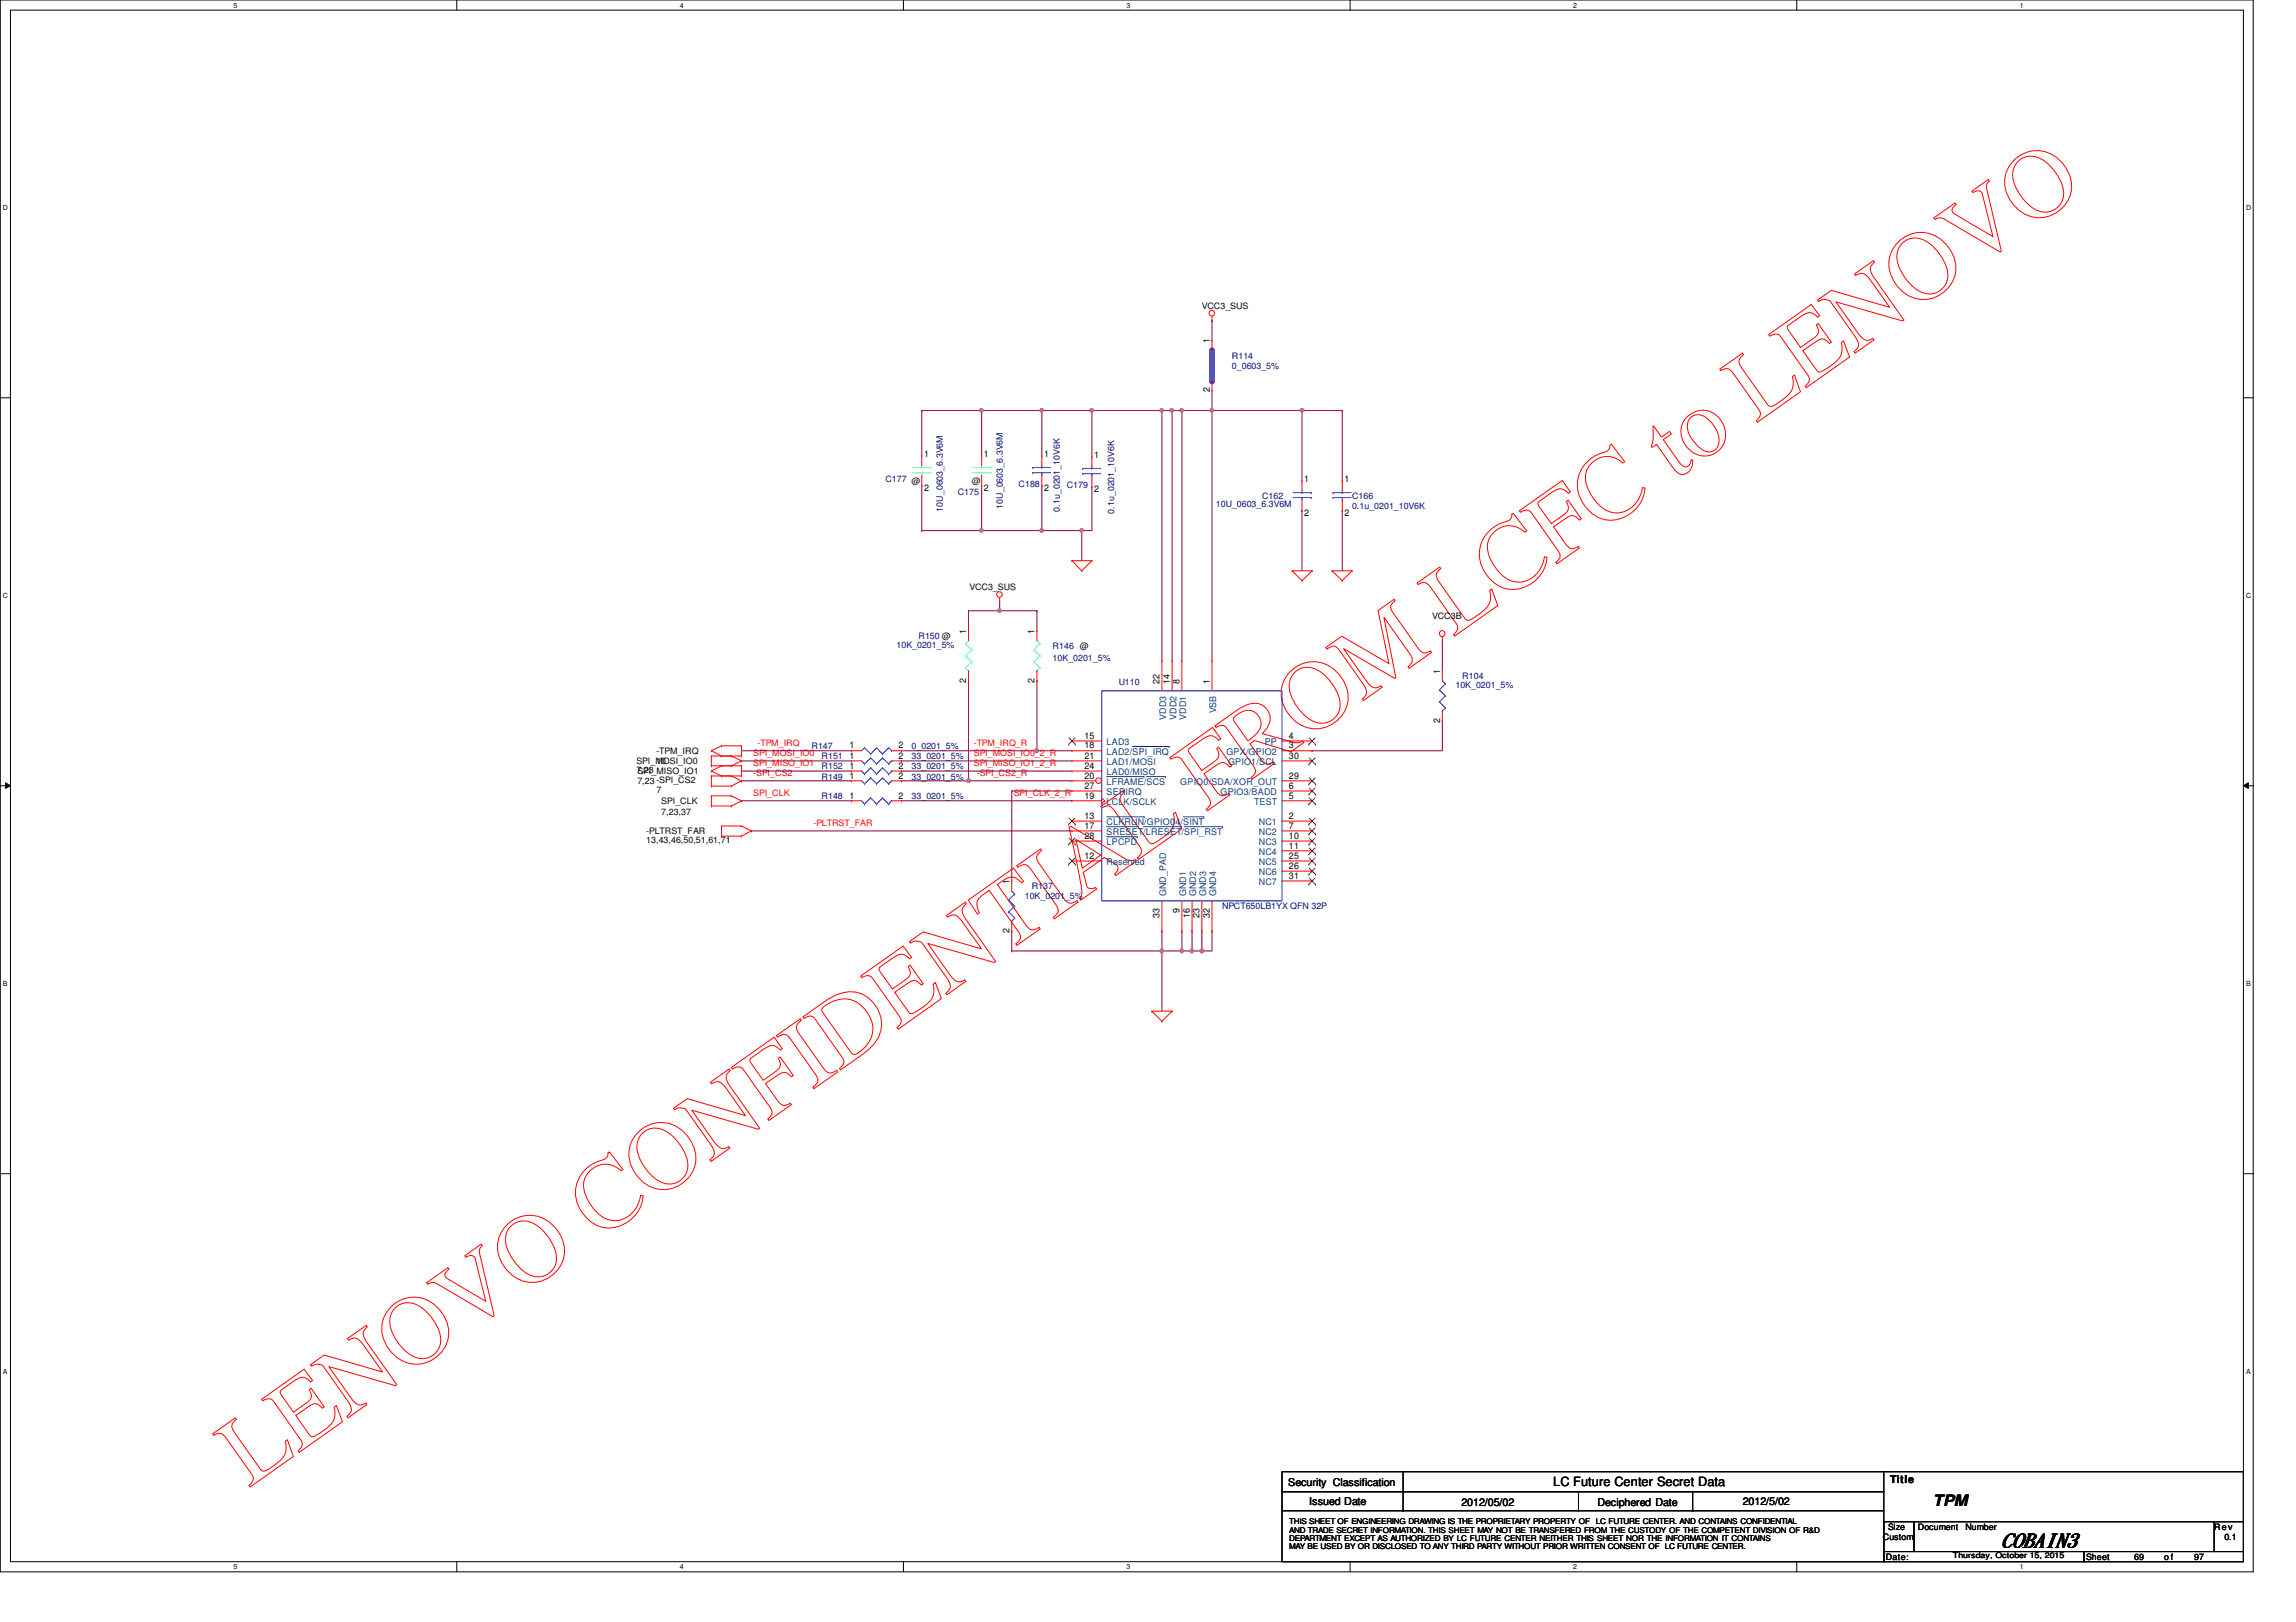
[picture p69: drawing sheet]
<svg xmlns="http://www.w3.org/2000/svg" width="297mm" height="210mm" viewBox="0 0 297 210" stroke-linecap="round" stroke-linejoin="round" font-family="sans-serif">
<defs><g id="words">
<text font-size="12.7" fill="#f00" x="32.2" y="192.5" transform="rotate(-35 32.2 192.5)">LENOVO CONFIDENTIAL FROM LCFC to LENOVO</text>
<text font-size="2.6" x="259" y="200.2">COBAIN3</text>
<text font-size="2" x="250.1" y="194.9">TPM</text>
<text font-size="1.7" x="201" y="192.3">LC Future Center Secret Data</text>
<g font-size="1.4">
<text x="244.5" y="191.9">Title</text>
<text x="166.7" y="192.3">Security Classification</text>
<text x="169.4" y="194.7">Issued Date</text>
<text x="189.1" y="194.9">2012/05/02</text>
<text x="206.7" y="194.9">Deciphered Date</text>
<text x="225.5" y="194.7">2012/5/02</text>
</g>
<g font-size="1.2">
<text x="156.5" y="44.5" transform="rotate(-90 156.5 44.5)">1</text>
<text x="156.5" y="50.8" transform="rotate(-90 156.5 50.8)">2</text>
<text x="119.5" y="59.1">1</text>
<text x="127.3" y="59.1">1</text>
<text x="135.1" y="59.1">1</text>
<text x="141.6" y="59.2">1</text>
<text x="119.5" y="63.5">2</text>
<text x="127.3" y="63.5">2</text>
<text x="135.1" y="63.5">2</text>
<text x="141.6" y="63.7">2</text>
<text x="168.7" y="62.4">1</text>
<text x="173.9" y="62.4">1</text>
<text x="168.7" y="66.8">2</text>
<text x="173.9" y="66.8">2</text>
<text x="125" y="82" transform="rotate(-90 125 82)">1</text>
<text x="133.9" y="82" transform="rotate(-90 133.9 82)">1</text>
<text x="125" y="88.3" transform="rotate(-90 125 88.3)">2</text>
<text x="133.9" y="88.3" transform="rotate(-90 133.9 88.3)">2</text>
<text x="150" y="88.5" transform="rotate(-90 150 88.5)">22</text>
<text x="151.3" y="88.5" transform="rotate(-90 151.3 88.5)">14</text>
<text x="152.6" y="88.5" transform="rotate(-90 152.6 88.5)">8</text>
<text x="156.5" y="88.5" transform="rotate(-90 156.5 88.5)">1</text>
<text x="186.3" y="87.2" transform="rotate(-90 186.3 87.2)">1</text>
<text x="140.3" y="95.6">15</text>
<text x="166.7" y="95.6">4</text>
<text x="186.3" y="93.5" transform="rotate(-90 186.3 93.5)">2</text>
<text x="109.9" y="96.9">1</text>
<text x="109.9" y="98.2">1</text>
<text x="109.9" y="99.5">1</text>
<text x="109.9" y="100.8">1</text>
<text x="116.2" y="96.9">2</text>
<text x="116.2" y="98.2">2</text>
<text x="116.2" y="99.5">2</text>
<text x="116.2" y="100.8">2</text>
<text x="140.3" y="99.5">24</text>
<text x="140.3" y="98.2">21</text>
<text x="140.3" y="100.8">20</text>
<text x="140.3" y="96.9">18</text>
<text x="166.7" y="100.8">29</text>
<text x="166.7" y="98.2">30</text>
<text x="166.7" y="96.9">3</text>
<text x="109.9" y="103.3">1</text>
<text x="116.2" y="103.3">2</text>
<text x="140.3" y="102.1">27</text>
<text x="140.3" y="103.3">19</text>
<text x="140.3" y="107.2">17</text>
<text x="140.3" y="106">13</text>
<text x="166.7" y="106">2</text>
<text x="166.7" y="103.3">5</text>
<text x="166.7" y="102.1">6</text>
<text x="166.7" y="107.2">7</text>
<text x="140.3" y="108.5">28</text>
<text x="140.3" y="111.1">12</text>
<text x="166.7" y="108.5">10</text>
<text x="166.7" y="109.8">11</text>
<text x="166.7" y="111.1">25</text>
<text x="166.7" y="112.4">26</text>
<text x="166.7" y="113.7">31</text>
<text x="130.6" y="114.4" transform="rotate(-90 130.6 114.4)">1</text>
<text x="150" y="118.7" transform="rotate(-90 150 118.7)">33</text>
<text x="152.6" y="118.1" transform="rotate(-90 152.6 118.1)">9</text>
<text x="153.9" y="118.7" transform="rotate(-90 153.9 118.7)">16</text>
<text x="155.2" y="118.7" transform="rotate(-90 155.2 118.7)">23</text>
<text x="156.5" y="118.7" transform="rotate(-90 156.5 118.7)">32</text>
<text x="130.6" y="120.7" transform="rotate(-90 130.6 120.7)">2</text>
</g>
<g font-size="1.2" fill="#004080">
<text x="150.9" y="93.1" transform="rotate(-90 150.9 93.1)">VDD3</text>
<text x="152.2" y="93.1" transform="rotate(-90 152.2 93.1)">VDD2</text>
<text x="153.5" y="93.1" transform="rotate(-90 153.5 93.1)">VDD1</text>
<text x="157.3" y="92.3" transform="rotate(-90 157.3 92.3)">VSB</text>
<text x="143.2" y="100.3">LAD0/MISO</text>
<text x="143.2" y="99">LAD1/MOSI</text>
<text x="143.2" y="101.6">LFRAME/SCS</text>
<text x="143.2" y="97.7">LAD2/SPI_IRQ</text>
<text x="143.2" y="96.4">LAD3</text>
<text x="152.7" y="101.6">GPIO0/SDA/XOR_OUT</text>
<text x="158.7" y="97.7">GPX/GPIO2</text>
<text x="158.9" y="99">GPIO1/SCL</text>
<text x="163.6" y="96.4">PP</text>
<text x="143.2" y="102.9">SERIRQ</text>
<text x="143.2" y="104.2">LCLK/SCLK</text>
<text x="143.2" y="106.8">CLKRUN/GPIO04/SINT</text>
<text x="157.9" y="102.9">GPIO3/BADD</text>
<text x="162.3" y="104.2">TEST</text>
<text x="162.9" y="106.8">NC1</text>
<text x="143.2" y="109.4">LPCPD</text>
<text x="143.2" y="108.1">SRESET/LRESET/SPI_RST</text>
<text x="143.2" y="112">Reserved</text>
<text x="162.9" y="108.1">NC2</text>
<text x="162.9" y="109.4">NC3</text>
<text x="162.9" y="110.7">NC4</text>
<text x="162.9" y="112">NC5</text>
<text x="162.9" y="113.3">NC6</text>
<text x="150.9" y="116" transform="rotate(-90 150.9 116)">GND_PAD</text>
<text x="153.5" y="116" transform="rotate(-90 153.5 116)">GND1</text>
<text x="154.8" y="116" transform="rotate(-90 154.8 116)">GND2</text>
<text x="156" y="116" transform="rotate(-90 156 116)">GND3</text>
<text x="157.3" y="116" transform="rotate(-90 157.3 116)">GND4</text>
<text x="162.9" y="114.6">NC7</text>
</g>
<g font-size="1.1">
<text x="155.5" y="40">VCC3_SUS</text>
<text x="125.7" y="62.7">@</text>
<text x="125.4" y="76.4">VCC3_SUS</text>
<text x="185.3" y="80.1">VCC3B</text>
<text x="82.3" y="98.8">SPI_MOSI_IO0</text>
<text x="82.3" y="100.1">7,23</text>
<text x="82.5" y="100.2">SPI_MISO_IO1</text>
<text x="82.5" y="101.5">7,23 -SPI_CS2</text>
<text x="84.9" y="97.6">-TPM_IRQ</text>
<text x="84.9" y="98.9">10</text>
<text x="83.6" y="107.9">-PLTRST_FAR</text>
<text x="84.9" y="102.7">7</text>
<text x="85.6" y="104.1">SPI_CLK</text>
<text x="85.6" y="105.4">7,23,37</text>
<text x="83.6" y="109.1">13,43,46,50,51,61,71</text>
<text x="243.6" y="199.3">Custom</text>
<text x="244" y="201.9">Date:</text>
<text x="244.3" y="198">Size</text>
<text x="248.1" y="198">Document</text>
<text x="254.3" y="198">Number</text>
<text x="269.9" y="201.9">Sheet</text>
<text x="276.1" y="201.9">69</text>
<text x="280" y="201.9">o f</text>
<text x="283.9" y="201.9">97</text>
<text x="286.5" y="198">Rev</text>
<text x="287.8" y="199.3">0.1</text>
</g>
<g font-size="1.1" fill="#000080">
<text x="159.4" y="46.4">R114</text>
<text x="159.4" y="47.8">0_0603_5%</text>
<text x="114.6" y="62.4">C177 @</text>
<text x="123.9" y="64.1">C175</text>
<text x="129.7" y="65.8" transform="rotate(-90 129.7 65.8)">10U_0603_6.3V6M</text>
<text x="131.8" y="63">C188</text>
<text x="138" y="63.2">C179</text>
<text x="157.3" y="65.6">10U_0603_6.3V6M</text>
<text x="163.3" y="64.6">C162</text>
<text x="174.9" y="64.6">C166</text>
<text x="174.9" y="65.9">0.1u_0201_10V6K</text>
<text x="122" y="66.2" transform="rotate(-90 122 66.2)">10U_0603_6.3V6M</text>
<text x="137.1" y="66.2" transform="rotate(-90 137.1 66.2)">0.1u_0201_10V6K</text>
<text x="144.1" y="66.5" transform="rotate(-90 144.1 66.5)">0.1u_0201_10V6K</text>
<text x="116" y="83.9">10K_0201_5%</text>
<text x="118.8" y="82.7">R150 @</text>
<text x="136.2" y="84">R146 @</text>
<text x="136.2" y="85.6">10K_0201_5%</text>
<text x="144.7" y="88.7">U110</text>
<text x="188.3" y="89.1">10K_0201_5%</text>
<text x="189.2" y="87.9">R104</text>
<text x="105" y="97">R147</text>
<text x="106.3" y="98.3">R151</text>
<text x="106.3" y="99.6">R152</text>
<text x="106.3" y="100.9">R149</text>
<text x="117.9" y="97">0_0201_5%</text>
<text x="117.9" y="98.3">33_0201_5%</text>
<text x="117.9" y="99.6">33_0201_5%</text>
<text x="117.9" y="100.9">33_0201_5%</text>
<text x="106.3" y="103.5">R148</text>
<text x="117.9" y="103.5">33_0201_5%</text>
<text x="132.6" y="116.3">10K_0201_5%</text>
<text x="133.5" y="115.1">R137</text>
<text x="158.1" y="117.7">NPCT650LB1YX QFN 32P</text>
</g>
<g font-size="1.1" fill="#f00">
<text x="97.4" y="100.4">-SPI_CS2</text>
<text x="97.4" y="97.8">SPI_MOSI_IO0</text>
<text x="97.4" y="99.1">SPI_MISO_IO1</text>
<text x="98" y="96.5">-TPM_IRQ</text>
<text x="126" y="96.5">-TPM_IRQ_R</text>
<text x="126" y="97.8">SPI_MOSI_IO0_2_R</text>
<text x="126" y="99.1">SPI_MISO_IO1_2_R</text>
<text x="126.4" y="100.4">-SPI_CS2_R</text>
<text x="97.4" y="103">SPI_CLK</text>
<text x="105.2" y="106.8">-PLTRST_FAR</text>
<text x="131.1" y="103">SPI_CLK_2_R</text>
</g>
<g font-size="1">
<text x="166.8" y="197.3">THIS SHEET OF ENGINEERING DRAWING IS THE PROPRIETARY PROPERTY OF</text>
<text x="206.5" y="197.3">LC FUTURE CENTER. AND CONTAINS CONFIDENTIAL</text>
<text x="166.8" y="198.3">AND TRADE SECRET INFORMATION. THIS SHEET MAY NOT BE TRANSFERED FROM THE CUSTODY OF THE COMPETENT DIVISION OF R&amp;D</text>
<text x="166.8" y="199.4">DEPARTMENT EXCEPT AS AUTHORIZED BY LC FUTURE CENTER NEITHER THIS SHEET NOR THE INFORMATION IT CONTAINS</text>
<text x="166.8" y="200.4">MAY BE USED BY OR DISCLOSED TO ANY THIRD PARTY WITHOUT PRIOR WRITTEN CONSENT OF LC FUTURE CENTER.</text>
<text x="252.6" y="201.7">Thursday, October 15, 2015</text>
</g>
<g font-size=".9">
<text x="30.2" y="1">5</text>
<text x="88" y="1">4</text>
<text x="145.8" y="1">3</text>
<text x="203.5" y="1">2</text>
<text x="261.3" y="1">1</text>
<text x=".4" y="27.2">D</text>
<text x="290.6" y="27.2">D</text>
<text x=".4" y="77.3">C</text>
<text x="290.6" y="77.3">C</text>
<text x=".4" y="127.6">B</text>
<text x="290.6" y="127.6">B</text>
<text x=".4" y="177.8">A</text>
<text x="290.6" y="177.8">A</text>
<text x="30.2" y="203.1">5</text>
<text x="88" y="203.1">4</text>
<text x="145.8" y="203.1">3</text>
<text x="203.5" y="203.1">2</text>
<text x="261.3" y="203.1">1</text>
</g>
</g></defs>
<path d="M0 0h291.5v203.4h-291.5zM1.4 1.3h288.8v200.8h-288.8z" fill="none" stroke="#000" stroke-width=".13"/>
<g fill="#fff">
<path d="M30.2 .2h.5v1h-.5z"/>
<path d="M30.2 202.3h.5v1h-.5z"/>
</g>
<path d="M59.1 0v1.3M59.1 202.1v1.3" fill="none" stroke="#000" stroke-width=".13"/>
<g fill="#fff">
<path d="M88 .2h.5v1h-.5z"/>
<path d="M88 202.3h.5v1h-.5z"/>
</g>
<path d="M116.9 0v1.3M116.9 202.1v1.3" fill="none" stroke="#000" stroke-width=".13"/>
<g fill="#fff">
<path d="M145.8 .2h.5v1h-.5z"/>
<path d="M145.8 202.3h.5v1h-.5z"/>
</g>
<path d="M174.7 0v1.3M174.7 202.1v1.3" fill="none" stroke="#000" stroke-width=".13"/>
<g fill="#fff">
<path d="M203.5 .2h.5v1h-.5z"/>
<path d="M203.5 202.3h.5v1h-.5z"/>
</g>
<path d="M232.4 0v1.3M232.4 202.1v1.3" fill="none" stroke="#000" stroke-width=".13"/>
<g fill="#fff">
<path d="M261.3 .2h.5v1h-.5z"/>
<path d="M261.3 202.3h.5v1h-.5z"/>
<path d="M.4 26.4h.6v1h-.6z"/>
<path d="M290.6 26.4h.6v1h-.6z"/>
<path d="M.4 76.5h.6v1.1h-.6z"/>
<path d="M290.6 76.5h.6v1.1h-.6z"/>
</g>
<path d="M0 51.5h1.4M290.2 51.5h1.3" fill="none" stroke="#000" stroke-width=".13"/>
<g fill="#fff">
<path d="M.4 126.7h.6v1.1h-.6z"/>
<path d="M290.6 126.7h.6v1.1h-.6z"/>
</g>
<path d="M0 101.7h1.4M.7 101.3l.7 .4-.7 .3zM290.2 101.7l.7-.4v.7zM290.2 101.7h1.3" fill="none" stroke="#000" stroke-width=".13"/>
<path d="M.7 101.3l.7 .4-.7 .3zM290.2 101.7l.7-.4v.7z" fill="#000"/>
<g fill="#fff">
<path d="M.4 177h.5v1h-.5z"/>
<path d="M290.6 177h.5v1h-.5z"/>
</g>
<path d="M0 151.9h1.4M290.2 151.9h1.3" fill="none" stroke="#000" stroke-width=".13"/>
<path d="M130.9 102.4h.1M130.9 102.4v11.6M130.9 120.5h.1M130.9 123.1h.1M130.9 120.5v2.6M130.9 123.1h19.4" fill="none" stroke="#800040" stroke-width=".13"/>
<path d="M150.1 122.9l.2-.1 .2 .1v.3l-.2 .1-.2-.1z" fill-rule="evenodd" fill="#f0f"/>
<path d="M150.1 122.9l.2-.1 .2 .1v.3l-.2 .1-.2-.1z" fill="none" stroke="#f0f" stroke-width=".13"/>
<path d="M125.3 88.1h.1M125.3 88.1v12.9M95.9 101h.1M95.9 101h14.2M116.6 101h.1M116.6 101h22.1M125.3 101h.1M130.9 102.4h.1M130.9 102.4h7.8" fill="none" stroke="#800040" stroke-width=".13"/>
<circle cx="125.3" cy="101" r=".25" fill="#f0f"/>
<circle cx="125.3" cy="101" r=".25" fill="none" stroke="#f0f" stroke-width=".13"/>
<g fill="none" stroke="#800040" stroke-width=".13">
<path d="M119.2 53.1h.1M119.2 53.1v5.9M127 53.1h.1M127 53.1v5.9M134.8 53.1h.1M134.8 53.1v5.9M141.3 53.1h.1M141.3 53.1v6M119.2 62.9h.1M119.2 68.7h.1M119.2 62.9v5.8M119.2 68.7h20.8"/>
<path d="M127 62.9h.1M127 68.7h.1M127 62.9v5.8M129.3 77.9h.1M129.3 77.9v1.1M134.8 62.9h.1M134.8 62.9v5.8M140 68.7h.1M140 68.7v3.9M141.3 63h.1M141.3 63v5.7"/>
</g>
<path d="M134.6 68.5h.3l.1 .1-.1 .2-.2 .1-.1-.1z" fill-rule="evenodd" fill="#f0f"/>
<path d="M134.6 68.5h.3l.1 .1-.1 .2-.2 .1-.1-.1z" fill="none" stroke="#f0f" stroke-width=".13"/>
<path d="M126.8 68.5h.3l.1 .1-.1 .2-.1 .1-.2-.1z" fill-rule="evenodd" fill="#f0f"/>
<path d="M126.8 68.5h.3l.1 .1-.1 .2-.1 .1-.2-.1z" fill="none" stroke="#f0f" stroke-width=".13"/>
<path d="M119.2 53.1h.1M119.2 53.1h7.8M141.3 53.1h.1M141.3 53.1h9" fill="none" stroke="#800040" stroke-width=".13"/>
<path d="M150.1 52.9h.4v.2v.2h-.2h-.2z" fill-rule="evenodd" fill="#f0f"/>
<path d="M150.1 52.9h.4v.2v.2h-.2h-.2z" fill="none" stroke="#f0f" stroke-width=".13"/>
<path d="M141.1 52.9h.3l.1 .2-.1 .2h-.2h-.1z" fill-rule="evenodd" fill="#f0f"/>
<path d="M141.1 52.9h.3l.1 .2-.1 .2h-.2h-.1z" fill="none" stroke="#f0f" stroke-width=".13"/>
<path d="M127 53.1h.1M127 53.1h14.3M134.8 53.1h.1" fill="none" stroke="#800040" stroke-width=".13"/>
<path d="M134.6 52.9h.3l.1 .2-.1 .2h-.2h-.1z" fill-rule="evenodd" fill="#f0f"/>
<path d="M134.6 52.9h.3l.1 .2-.1 .2h-.2h-.1z" fill="none" stroke="#f0f" stroke-width=".13"/>
<path d="M126.8 52.9h.3l.1 .2-.1 .2h-.1h-.2z" fill-rule="evenodd" fill="#f0f"/>
<path d="M126.8 52.9h.3l.1 .2-.1 .2h-.1h-.2z" fill="none" stroke="#f0f" stroke-width=".13"/>
<path d="M152.9 53.1h.1M152.9 53.1v32.4" fill="none" stroke="#800040" stroke-width=".13"/>
<path d="M152.7 52.9h.3l.1 .2-.1 .2h-.1h-.2z" fill-rule="evenodd" fill="#f0f"/>
<path d="M152.7 52.9h.3l.1 .2-.1 .2h-.1h-.2z" fill="none" stroke="#f0f" stroke-width=".13"/>
<path d="M151.6 53.1h.1M151.6 53.1v32.4M152.9 53.1h.1M152.9 53.1h3.9" fill="none" stroke="#800040" stroke-width=".13"/>
<circle cx="151.6" cy="53.1" r=".25" fill="#f0f"/>
<circle cx="151.6" cy="53.1" r=".25" fill="none" stroke="#f0f" stroke-width=".13"/>
<path d="M150.3 53.1h.1M150.3 53.1h2.6M150.3 53.1v32.4M151.6 53.1h.1M116.6 97.2h.1M116.6 97.2h17.6M169.8 97.2h.1M186.6 93.3h.1M186.6 82.9h.1M186.6 82.9v3.9M186.6 93.3v3.9h-16.8" fill="none" stroke="#800040" stroke-width=".13"/>
<circle cx="134.1" cy="97.2" r=".26" fill="#f0f"/>
<circle cx="134.1" cy="97.2" r=".26" fill="none" stroke="#f0f" stroke-width=".13"/>
<path d="M125.3 79h4M129.3 79h.1M134.2 79h.1M134.2 79v2.6" fill="none" stroke="#800040" stroke-width=".13"/>
<path d="M129.1 78.8h.4v.2v.2h-.2h-.2z" fill-rule="evenodd" fill="#f0f"/>
<path d="M129.1 78.8h.4v.2v.2h-.2h-.2z" fill="none" stroke="#f0f" stroke-width=".13"/>
<g fill="none" stroke="#800040" stroke-width=".13">
<path d="M156.8 53.1h.1M156.8 53.1v32.4M125.3 79h.1M125.3 79v2.6M134.2 88.1h.1M134.2 97.2h.1M134.2 88.1v9.1M134.2 97.2h4.5M150.3 123.1h.1M150.3 120.5h.1M150.3 120.5v10.4M152.9 120.5h.1"/>
<path d="M152.9 120.5v2.6h-2.6"/>
</g>
<path d="M152.7 122.9l.2-.1 .2 .1-.1 .3-.1 .1-.2-.1z" fill-rule="evenodd" fill="#f0f"/>
<path d="M152.7 122.9l.2-.1 .2 .1-.1 .3-.1 .1-.2-.1z" fill="none" stroke="#f0f" stroke-width=".13"/>
<path d="M152.9 123.1h.1M154.2 120.5h.1M154.2 120.5v2.6h-1.3M155.5 120.5h.1M155.5 120.5v2.6" fill="none" stroke="#800040" stroke-width=".13"/>
<circle cx="155.5" cy="123.1" r=".26" fill="#f0f"/>
<circle cx="155.5" cy="123.1" r=".26" fill="none" stroke="#f0f" stroke-width=".13"/>
<path d="M154.2 123.1h.1M154.2 123.1h1.3" fill="none" stroke="#800040" stroke-width=".13"/>
<path d="M154 122.9l.2-.1 .2 .1-.1 .3-.1 .1-.2-.1z" fill-rule="evenodd" fill="#f0f"/>
<path d="M154 122.9l.2-.1 .2 .1-.1 .3-.1 .1-.2-.1z" fill="none" stroke="#f0f" stroke-width=".13"/>
<g fill="none" stroke="#800040" stroke-width=".13">
<path d="M156.8 53.1h.1M156.8 53.1h11.6M95.9 98.5h.1M95.9 99.8h.1M95.9 97.2h.1M95.9 98.5h14.2M95.9 99.8h14.2M95.9 97.2h14.2M116.6 98.5h.1M116.6 99.8h.1M116.6 98.5h22.1M116.6 99.8h22.1"/>
<path d="M95.9 103.6h.1M95.9 103.6h14.2M97.2 107.5h.1M97.2 107.5h41.5M116.6 103.6h.1M116.6 103.6h22.1M155.5 123.1h.1M156.8 120.5h.1M156.8 120.5v2.6h-1.3"/>
</g>
<circle cx="168.4" cy="53.1" r=".25" fill="#f0f"/>
<circle cx="168.4" cy="53.1" r=".25" fill="none" stroke="#f0f" stroke-width=".13"/>
<path d="M168.4 53.1h.1M168.4 53.1v9.1M168.4 53.1h5.2M173.6 53.1h.1M173.6 53.1v9.1M140 68.7h.1M140 68.7h1.3M168.4 66.1h.1M168.4 66.1v7.8M173.6 66.1h.1M173.6 66.1v7.8" fill="none" stroke="#800040" stroke-width=".13"/>
<path d="M139.8 68.5h.3l.1 .1-.1 .2-.2 .1-.1-.1z" fill-rule="evenodd" fill="#f0f"/>
<path d="M139.8 68.5h.3l.1 .1-.1 .2-.2 .1-.1-.1z" fill="none" stroke="#f0f" stroke-width=".13"/>
<path d="M156.8 41.5h.1M156.8 53.1h.1M156.8 41.5v2.6M156.8 50.5v2.6M129.3 79h.1M129.3 79h4.9" fill="none" stroke="#800040" stroke-width=".13"/>
<path d="M156.6 52.9h.3l.1 .2-.1 .2h-.1h-.2z" fill-rule="evenodd" fill="#f0f"/>
<path d="M156.6 52.9h.3l.1 .2-.1 .2h-.1h-.2z" fill="none" stroke="#f0f" stroke-width=".13"/>
<g fill="none" stroke="#f00" stroke-width=".13">
<path d="M156.8 41.5h.1M156.8 40.9v.6M129.3 77.9h.1M129.3 77.3v.6M138.7 72.6h.1M138.7 72.6h2.6M138.7 72.6l1.3 1.3M140 73.9h.1M141.3 72.6h.1M141.3 72.6l-1.3 1.3M167.2 73.9h.1M167.2 73.9h2.6"/>
<path d="M167.2 73.9l1.2 1.2M168.4 75.1h.1M169.8 73.9h.1M169.8 73.9l-1.4 1.2M172.3 73.9h.1M172.3 73.9h2.6M172.3 73.9l1.3 1.2M173.6 75.1h.1M174.9 73.9h.1M174.9 73.9l-1.3 1.2M92 99.1h.1M92 97.8h.1"/>
<path d="M92 99.8h.1M92 97.2h.1M92 97.8v1.3M92 99.1h3.9M92 97.8h3.9M92 99.8l1.3 .6M92 97.2l1.3 .6M93.3 99.1h.1M93.3 96.5h.1M93.3 97.8h.1M93.3 99.1l-1.3 .7M93.3 96.5h2.6"/>
<path d="M93.3 96.5l-1.3 .7M94.6 99.1h.1M94.6 97.8h.1M94.6 97.8l1.3 .7M95.9 98.5h.1M95.9 99.1h.1M95.9 97.8h.1M95.9 96.5h.1M95.9 98.5l-1.3 .6M95.9 96.5v1.3M95.9 99.1v1.3M125.3 81.6h.1"/>
<path d="M125.3 88.1h.1M125.3 81.6v1.3M125.3 86.8v1.3M138.7 99.8h.1M138.7 98.5h.1M138.7 98.5h3.8M138.7 99.8h3.8M150.3 85.5h.1M150.3 85.5v3.9M156.8 85.5h.1M156.8 85.5v3.9M165.9 98.5h3.9"/>
<path d="M165.9 97.2h3.9M169.8 98.5h.1M169.8 97.2h.1M186.6 82.9h.1M186.6 86.8h.1M186.6 93.3h.1M186.6 82.4v.5M186.6 86.8v1.3M186.6 92v1.3M92 101.7h.1M92 100.4h.1M92 103h.1"/>
<path d="M92 104.3h.1M92 101.7h2.6M92 100.4v1.3M92 103v1.3M92 100.4h3.9M92 103h2.6M92 104.3h2.6M93.3 100.4h.1M93.3 108.2h.1M93.3 106.9h.1M93.3 108.2h2.6M93.3 106.9v1.3"/>
<path d="M93.3 106.9h2.6M94.6 101.7h.1M94.6 100.4h.1M94.6 103h.1M94.6 104.3h.1M94.6 100.4l1.3 .6M94.6 103l1.3 .6M95.9 101h.1M95.9 100.4h.1M95.9 108.2h.1M95.9 106.9h.1M95.9 103.6h.1"/>
<path d="M95.9 101l-1.3 .7M95.9 106.9l1.3 .6M95.9 103.6l-1.3 .7M97.2 107.5h.1M97.2 107.5l-1.3 .7M138.7 108.8h.1M138.7 102.4h.1M138.7 108.8h3.8M138.7 102.4h3.8M165.9 101h3.9M165.9 106.3h3.9M169.8 101h.1"/>
<path d="M169.8 106.3h.1M149 130.9h.1M149 130.9h2.6M149 130.9l1.3 1.3M150.3 132.2h.1M151.6 130.9h.1M151.6 130.9l-1.3 1.3"/>
<circle cx="156.8" cy="40.5" r=".37"/>
<circle cx="129.3" cy="76.9" r=".37"/>
<circle cx="186.6" cy="82" r=".38"/>
</g>
<g fill="none" stroke="#000" stroke-width=".13">
<path d="M165.9 190.5h77.8v2.5h-77.8zM165.9 193h77.8v2.5h-77.8zM165.9 195.5h77.8v6.6h-77.8zM181.5 193h.1M181.5 195.5h.1M181.5 190.5v5M204.2 195.5h.1M204.2 193v2.5M219 195.5h.1M219 193v2.5M243.6 190.5h46.6M243.7 196.9h3.9v3.9h-3.9z"/>
<path d="M247.6 196.9h38.9v3.9h-38.9zM286.5 196.9h3.7v3.9h-3.7zM290.2 190.5h.1M290.2 190.5v6.4M243.7 200.8h25.9v1.3h-25.9zM269.6 200.8h20.6v1.3h-20.6z"/>
</g>
<path d="M124.9 83.3h.1M124.9 84.9h.1M124.9 86.4h.1M124.9 83.3l.8 .8M124.9 84.9l.8 .7M124.9 86.4l.4 .4M125.3 86.8h.1M125.3 82.9l-.4 .4M125.7 84.1h.1M125.7 85.6h.1M125.7 84.1l-.8 .8M125.7 85.6l-.8 .8" fill="none" stroke="#00ff80" stroke-width=".13"/>
<g fill="none" stroke="#00f" stroke-width=".13">
<path d="M142.5 89.4h23.4v27.2h-23.4zM186.2 89.3h.1M186.2 90.8h.1M186.2 89.3l.8 .7M186.2 90.8l.8 .8M186.6 92h.1M186.6 88.1l.4 .4M187 88.5h.1M187 90h.1M187 91.6h.1M187 88.5l-.8 .8M187 90l-.8 .8"/>
<path d="M187 91.6l-.4 .4"/>
</g>
<g fill="none" stroke="#804000" stroke-width=".13">
<path d="M169.3 98.9h.1M169.4 98.1l.8 .8M170.1 98.1l-.8 .8M170.2 98.9h.1M138.3 109.3h.1M138.3 108.5l.8 .8M139.1 108.5l-.8 .8M139.1 109.3h.1M169.3 101.5h.1M169.3 106.7h.1M169.4 100.7l.8 .8M169.4 105.9l.8 .8"/>
<path d="M170.1 100.7l-.8 .8M170.1 105.9l-.8 .8M170.2 101.5h.1M170.2 106.7h.1"/>
</g>
<path d="M143.2 108.3h3.9M147.1 108.3h.1" fill="none" stroke="#004080" stroke-width=".13"/>
<circle cx="142.1" cy="101" r=".37" fill="#fff"/>
<g fill="none" stroke="#f00" stroke-width=".13">
<path d="M119.2 59h.1M119.2 59v1.2M119.2 62.9h.1M119.2 61.6v1.3M110.1 97.2h.1M110.1 97.2h1.4M115.4 97.2h1.2M116.6 97.2h.1M138.7 97.2h.1M138.7 95.9h.1M138.7 95.9h3.8M138.7 97.2h3.8"/>
<path d="M151.6 85.5h.1M151.6 85.5v3.9M152.9 85.5h.1M152.9 85.5v3.9M165.9 95.9h3.9M169.8 95.9h.1M138.7 101h.1M138.7 103.6h.1M138.7 107.5h.1M138.7 106.3h.1M138.7 111.4h.1M138.7 101h3.1"/>
<path d="M138.7 103.6h3.8M138.7 107.5h3.8M138.7 106.3h3.8M138.7 111.4h3.8M142.5 104h.1M142.5 103.3l.4 .3M142.9 103.6h.1M142.9 103.6l-.4 .4M150.3 116.6v3.9M152.9 116.6v3.9M154.2 116.6v3.9M155.5 116.6v3.9"/>
<path d="M156.8 116.6v3.9M165.9 103.6h3.9M165.9 102.4h3.9M165.9 107.5h3.9M165.9 108.8h3.9M165.9 110.1h3.9M165.9 111.4h3.9M165.9 112.7h3.9M165.9 114h3.9M169.8 103.6h.1M169.8 102.4h.1M169.8 107.5h.1"/>
<path d="M169.8 108.8h.1M169.8 110.1h.1M169.8 111.4h.1M169.8 112.7h.1M169.8 114h.1M150.3 120.5h.1M152.9 120.5h.1M154.2 120.5h.1M155.5 120.5h.1M156.8 120.5h.1"/>
<circle cx="142.1" cy="101" r=".37"/>
</g>
<g fill="none" stroke="#004080" stroke-width=".13">
<path d="M146.5 96.6h4.8M151.3 96.6h.1M143.2 100.5h4.8M143.2 107h4M143.2 105.7h4.8M147.2 107h.1M147.9 107h5M148 100.5h.1M148 105.7h.1M148.3 100.5h2.5M150.8 100.5h.1M152.9 107h.1"/>
<path d="M153.1 105.7h2.6M153.2 107h5M155.7 105.7h.1M158.2 107h.1"/>
</g>
<g fill="none" stroke="#804000" stroke-width=".13">
<path d="M138.3 96.3h.1M138.3 95.5l.8 .8M139.1 95.5l-.8 .8M139.1 96.3h.1M169.3 96.3h.1M169.4 95.5l.8 .8M170.1 95.5l-.8 .8M170.2 96.3h.1M138.3 106.7h.1M138.3 111.8h.1M138.3 105.9l.8 .8M138.3 111l.8 .8"/>
<path d="M139.1 105.9l-.8 .8M139.1 111l-.8 .8M139.1 106.7h.1M139.1 111.8h.1M169.3 104.1h.1M169.3 102.8h.1M169.3 107.9h.1M169.3 109.3h.1M169.3 110.5h.1M169.3 111.8h.1M169.3 113.2h.1M169.3 114.4h.1"/>
<path d="M169.4 103.3l.8 .8M169.4 102l.8 .8M169.4 107.1l.8 .8M169.4 108.5l.8 .8M169.4 109.7l.8 .8M169.4 111l.8 .8M169.4 112.4l.8 .8M169.4 113.6l.8 .8M170.1 103.3l-.8 .8M170.1 102l-.8 .8M170.1 107.1l-.8 .8M170.1 108.5l-.8 .8"/>
<path d="M170.1 109.7l-.8 .8M170.1 111l-.8 .8M170.1 112.4l-.8 .8M170.1 113.6l-.8 .8M170.2 104.1h.1M170.2 102.8h.1M170.2 107.9h.1M170.2 109.3h.1M170.2 110.5h.1M170.2 111.8h.1M170.2 113.2h.1M170.2 114.4h.1"/>
</g>
<path d="M118.1 61.2h2.3M118.1 60.5h2.3M119.2 60.5h.1M119.2 61.2h.1M119.2 60.2v.3M119.2 61.2v.4M120.4 61.2h.1M120.4 60.5h.1" fill="none" stroke="#00ff80" stroke-width=".13"/>
<path d="M111.8 96.8h.1M111.8 96.8l-.3 .4M111.8 96.8l.8 .8M112.6 97.6h.1M113.4 96.8h.1M113.4 96.8l-.8 .8M113.4 96.8l.8 .8M114.2 97.6h.1M115 96.8h.1M115 96.8l-.8 .8M115 96.8l.4 .4M115.4 97.2h.1" fill="none" stroke="#00f" stroke-width=".13"/>
<path d="M156.8 45.3v3.9" fill="none" stroke="#00f" stroke-width=".76"/>
<circle cx="156.8" cy="49.2" r=".38" fill="#00f"/>
<g fill="none" stroke="#f00" stroke-width=".13">
<path d="M127 59h.1M127 59v1.2M134.8 59h.1M134.8 59v1.2M141.3 59.1h.1M141.3 59.1v1.3M156.8 44.1h.1M156.8 50.5h.1M156.8 44.1v1.2M156.8 49.2v1.3M127 62.9h.1M127 61.6v1.3"/>
<path d="M134.8 62.9h.1M134.8 61.6v1.3M141.3 63h.1M141.3 61.7v1.3M168.4 62.2h.1M168.4 66.1h.1M168.4 62.2v1.3M168.4 64.8v1.3M173.6 62.2h.1M173.6 66.1h.1M173.6 62.2v1.3M173.6 64.8v1.3"/>
<path d="M110.1 98.5h.1M110.1 99.8h.1M110.1 98.5h1.4M110.1 99.8h1.4M115.4 98.5h1.2M115.4 99.8h1.2M116.6 98.5h.1M116.6 99.8h.1M134.2 81.6h.1M134.2 88.1h.1M134.2 81.6v1.3M134.2 86.8v1.3"/>
<path d="M110.1 103.6h.1M110.1 101h.1M110.1 103.6h1.4M110.1 101h1.4M115.4 103.6h1.2M115.4 101h1.2M116.6 103.6h.1M116.6 101h.1M130.9 114h.1M130.9 114v1.3M130.9 119.2v1.3M130.9 120.5h.1"/>
</g>
<g fill="none" stroke="#00f" stroke-width=".13">
<path d="M133.6 61.2h.1M133.6 60.5h.1M133.6 61.2h2.3M133.6 60.5h2.3M134.8 60.5h.1M134.8 61.2h.1M134.8 60.2v.3M134.8 61.2v.4M140.1 61.3h.1M140.1 60.6h.1M140.1 61.3h2.3M140.1 60.6h2.3"/>
<path d="M141.3 60.6h.1M141.3 61.3h.1M141.3 60.4v.2M141.3 61.3v.4M167.3 64.4h2.3M167.3 63.8h2.3M168.4 63.8h.1M168.4 64.4h.1M168.4 63.5v.3M168.4 64.4v.4M169.6 64.4h.1M169.6 63.8h.1"/>
<path d="M172.5 64.4h.1M172.5 63.8h.1M172.5 64.4h2.3M172.5 63.8h2.3M173.6 63.8h.1M173.6 64.4h.1M173.6 63.5v.3M173.6 64.4v.4M111.5 98.5l.3 .3M111.5 99.8l.3 .4M111.8 98.8h.1M112.6 98.1h.1"/>
<path d="M112.6 99.4h.1M112.6 98.1l-.8 .7M112.6 98.1l.8 .7M112.6 99.4l-.8 .8M112.6 99.4l.8 .8M113.4 98.8h.1M114.2 98.1h.1M114.2 99.4h.1M114.2 98.1l-.8 .7M114.2 98.1l.8 .7M114.2 99.4l-.8 .8M114.2 99.4l.8 .8"/>
<path d="M115 98.8h.1M115.4 98.5h.1M115.4 99.8h.1M115.4 98.5l-.4 .3M115.4 99.8l-.4 .4M111.5 103.6l.3 .5M111.5 101l.3 .4M111.8 104.1h.1M111.8 100.2h.1M111.8 101.4h.1M112.6 103.3h.1M112.6 100.7h.1"/>
<path d="M112.6 103.3l-.8 .8M112.6 103.3l.8 .8M112.6 100.7l-.8 .7M112.6 100.7l.8 .7M113.4 104.1h.1M113.4 100.2h.1M113.4 101.4h.1M114.2 103.3h.1M114.2 100.7h.1M114.2 103.3l-.8 .8M114.2 103.3l.8 .8M114.2 100.7l-.8 .7"/>
<path d="M114.2 100.7l.8 .7M115 104.1h.1M115 100.2h.1M115 101.4h.1M115.4 103.6h.1M115.4 101h.1M115.4 103.6l-.4 .5M115.4 101l-.4 .4M130.5 116.5h.1M130.5 118h.1M130.5 116.5l.8 .8M130.5 118l.8 .8"/>
<path d="M130.9 119.2h.1M130.9 115.3l.4 .4M131.3 115.7h.1M131.3 117.3h.1M131.3 118.8h.1M131.3 115.7l-.8 .8M131.3 117.3l-.8 .7M131.3 118.8l-.4 .4"/>
</g>
<g fill="none" stroke="#00ff80" stroke-width=".13">
<path d="M125.9 61.2h2.3M125.9 60.5h2.3M127 60.5h.1M127 61.2h.1M127 60.2v.3M127 61.2v.4M128.2 61.2h.1M128.2 60.5h.1M133.7 84.1h.1M133.7 85.6h.1M133.7 84.1l.8 .8M133.7 85.6l.8 .8"/>
<path d="M134.2 86.8h.1M134.2 82.9l.3 .4M134.5 83.3h.1M134.5 84.9h.1M134.5 86.4h.1M134.5 83.3l-.8 .8M134.5 84.9l-.8 .7M134.5 86.4l-.3 .4"/>
</g>
<path d="M150.1 122.9l.2-.1 .2 .1v.3l-.2 .1-.2-.1z" fill-rule="evenodd" fill="#f0f"/>
<path d="M150.1 122.9l.2-.1 .2 .1v.3l-.2 .1-.2-.1z" fill="none" stroke="#f0f" stroke-width=".13"/>
<circle cx="125.3" cy="101" r=".25" fill="#f0f"/>
<circle cx="125.3" cy="101" r=".25" fill="none" stroke="#f0f" stroke-width=".13"/>
<path d="M134.6 68.5h.3l.1 .1-.1 .2-.2 .1-.1-.1z" fill-rule="evenodd" fill="#f0f"/>
<path d="M134.6 68.5h.3l.1 .1-.1 .2-.2 .1-.1-.1z" fill="none" stroke="#f0f" stroke-width=".13"/>
<path d="M126.8 68.5h.3l.1 .1-.1 .2-.1 .1-.2-.1z" fill-rule="evenodd" fill="#f0f"/>
<path d="M126.8 68.5h.3l.1 .1-.1 .2-.1 .1-.2-.1z" fill="none" stroke="#f0f" stroke-width=".13"/>
<path d="M150.1 52.9h.4v.2v.2h-.2h-.2z" fill-rule="evenodd" fill="#f0f"/>
<path d="M150.1 52.9h.4v.2v.2h-.2h-.2z" fill="none" stroke="#f0f" stroke-width=".13"/>
<path d="M141.1 52.9h.3l.1 .2-.1 .2h-.2h-.1z" fill-rule="evenodd" fill="#f0f"/>
<path d="M141.1 52.9h.3l.1 .2-.1 .2h-.2h-.1z" fill="none" stroke="#f0f" stroke-width=".13"/>
<path d="M134.6 52.9h.3l.1 .2-.1 .2h-.2h-.1z" fill-rule="evenodd" fill="#f0f"/>
<path d="M134.6 52.9h.3l.1 .2-.1 .2h-.2h-.1z" fill="none" stroke="#f0f" stroke-width=".13"/>
<path d="M126.8 52.9h.3l.1 .2-.1 .2h-.1h-.2z" fill-rule="evenodd" fill="#f0f"/>
<path d="M126.8 52.9h.3l.1 .2-.1 .2h-.1h-.2z" fill="none" stroke="#f0f" stroke-width=".13"/>
<path d="M152.7 52.9h.3l.1 .2-.1 .2h-.1h-.2z" fill-rule="evenodd" fill="#f0f"/>
<path d="M152.7 52.9h.3l.1 .2-.1 .2h-.1h-.2z" fill="none" stroke="#f0f" stroke-width=".13"/>
<circle cx="151.6" cy="53.1" r=".25" fill="#f0f"/>
<circle cx="151.6" cy="53.1" r=".25" fill="none" stroke="#f0f" stroke-width=".13"/>
<circle cx="134.1" cy="97.2" r=".26" fill="#f0f"/>
<circle cx="134.1" cy="97.2" r=".26" fill="none" stroke="#f0f" stroke-width=".13"/>
<path d="M129.1 78.8h.4v.2v.2h-.2h-.2z" fill-rule="evenodd" fill="#f0f"/>
<path d="M129.1 78.8h.4v.2v.2h-.2h-.2z" fill="none" stroke="#f0f" stroke-width=".13"/>
<path d="M152.7 122.9l.2-.1 .2 .1-.1 .3-.1 .1-.2-.1z" fill-rule="evenodd" fill="#f0f"/>
<path d="M152.7 122.9l.2-.1 .2 .1-.1 .3-.1 .1-.2-.1z" fill="none" stroke="#f0f" stroke-width=".13"/>
<circle cx="155.5" cy="123.1" r=".26" fill="#f0f"/>
<circle cx="155.5" cy="123.1" r=".26" fill="none" stroke="#f0f" stroke-width=".13"/>
<path d="M154 122.9l.2-.1 .2 .1-.1 .3-.1 .1-.2-.1z" fill-rule="evenodd" fill="#f0f"/>
<path d="M154 122.9l.2-.1 .2 .1-.1 .3-.1 .1-.2-.1z" fill="none" stroke="#f0f" stroke-width=".13"/>
<circle cx="168.4" cy="53.1" r=".25" fill="#f0f"/>
<circle cx="168.4" cy="53.1" r=".25" fill="none" stroke="#f0f" stroke-width=".13"/>
<path d="M139.8 68.5h.3l.1 .1-.1 .2-.2 .1-.1-.1z" fill-rule="evenodd" fill="#f0f"/>
<path d="M139.8 68.5h.3l.1 .1-.1 .2-.2 .1-.1-.1z" fill="none" stroke="#f0f" stroke-width=".13"/>
<path d="M156.6 52.9h.3l.1 .2-.1 .2h-.1h-.2z" fill-rule="evenodd" fill="#f0f"/>
<path d="M156.6 52.9h.3l.1 .2-.1 .2h-.1h-.2z" fill="none" stroke="#f0f" stroke-width=".13"/>
<use href="#words"/>
</svg>
